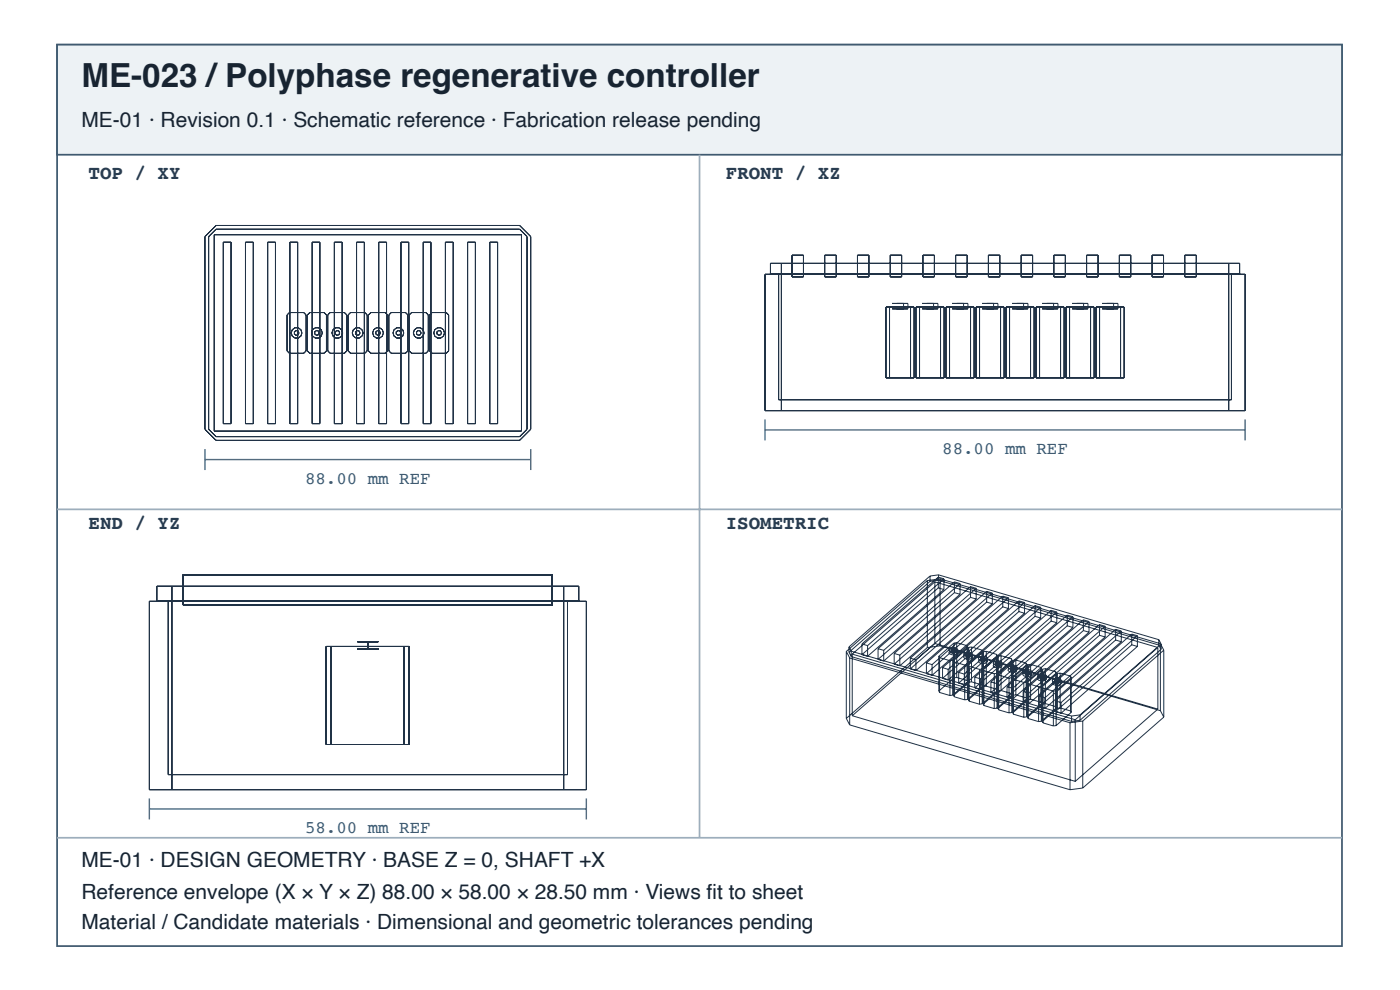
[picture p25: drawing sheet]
<svg xmlns="http://www.w3.org/2000/svg" width="297mm" height="210mm" viewBox="0 0 297 210" stroke-linecap="round" stroke-linejoin="round" font-family="sans-serif">
<defs><g id="words">
<text font-size="7" fill="#182431" x="17.3" y="18.4">ME-023 /Polyphase regenerative controller</text>
<g font-size="4.4" fill="#182431">
<text x="17.3" y="26.9">ME-01 · Revision 0.1 · Schematic reference · Fabrication release pending</text>
<text x="17.3" y="183.9">ME-01 · DESIGN GEOMETRY · BASE Z = 0, SHAFT +X</text>
<text x="17.3" y="190.6">Reference envelope (X × Y × Z) 88.00 × 58.00 × 28.50 mm · Views fi t to sheet</text>
<text x="17.3" y="196.9">Material / Candidate materials · Dimensional and geometric tolerances pending</text>
</g>
<g font-size="4.1" fill="#263d52">
<text x="18.8" y="38">TOP / XY</text>
<text x="154" y="38">FRONT / XZ</text>
<text x="18.8" y="112.1">END / YZ</text>
<text x="154" y="112.1">ISOMETRIC</text>
</g>
<g font-size="3.7" fill="#335b78">
<text x="199.9" y="96.3">88.00 mm REF</text>
<text x="64.7" y="102.6">88.00 mm REF</text>
<text x="64.7" y="176.7">58.00 mm REF</text>
</g>
</g></defs>
<path d="M12.1 9.5h272.6v191.1h-272.6z" fill="none" stroke="#405a70" stroke-width=".37"/>
<path d="M12.1 9.5h272.6v23.3h-272.6z" fill="#edf2f5"/>
<path d="M12.1 9.5h272.6v23.3h-272.6z" fill="none" stroke="#405a70" stroke-width=".37"/>
<path d="M148.4 32.8v144.8M12.1 108h272.6M12.1 177.6h272.6" fill="none" stroke="#9daebc" stroke-width=".37"/>
<g fill="none" stroke="#203246" stroke-width=".21">
<path d="M43.5 50.2l2.3-2.4h64.4l2.4 2.4v40.8l-2.4 2.4h-64.4l-2.3-2.4zM44.3 50.2l1.5-1.6h64.4l1.6 1.6v40.8l-1.6 1.6h-64.4l-1.5-1.6zM45.4 49.8h65.2v41.6h-65.2zM47.4 51.3h1.6v38.5h-1.6zM52.1 51.3h1.6v38.5h-1.6zM56.8 51.3h1.6v38.5h-1.6zM61.5 51.3h1.7v38.5h-1.7zM66.2 51.3h1.7v38.5h-1.7zM70.9 51.3h1.7v38.5h-1.7zM75.6 51.3h1.7v38.5h-1.7zM80.4 51.3h1.6v38.5h-1.6zM85.1 51.3h1.6v38.5h-1.6z"/>
<path d="M89.8 51.3h1.6v38.5h-1.6zM94.5 51.3h1.6v38.5h-1.6zM99.2 51.3h1.7v38.5h-1.7zM103.9 51.3h1.7v38.5h-1.7zM162.3 58.1h101.8v29h-101.8zM163.5 58.1v-2.3h99.5v2.3M165.2 58.1v26.7h96.1v-26.7M165.8 55.8v31.3M168 54.1h2.5v4.6h-2.5zM175 54.1h2.4v4.6h-2.4zM181.9 54.1h2.4v4.6h-2.4zM188.9 54.1h2.4v4.6h-2.4z"/>
<path d="M195.8 54.1h2.4v4.6h-2.4zM202.7 54.1h2.5v4.6h-2.5zM209.7 54.1h2.4v4.6h-2.4zM216.6 54.1h2.5v4.6h-2.5zM223.6 54.1h2.4v4.6h-2.4zM230.5 54.1h2.5v4.6h-2.5zM237.5 54.1h2.4v4.6h-2.4zM244.4 54.1h2.4v4.6h-2.4zM251.4 54.1h2.4v4.6h-2.4zM260.7 55.8v31.3M61.4 66.3h3l.5 .5v7.6l-.5 .5h-3l-.5-.5v-7.6zM62.5 70.4l.3-.3 .4 .1 .2 .4-.2 .4-.4 .1-.3-.3z"/>
<path d="M65.2 66.8l.5-.5h3l.6 .5v7.6l-.6 .5h-3l-.5-.5zM66.8 70.4l.3-.3 .5 .1 .1 .4-.1 .4-.5 .1-.3-.3zM70 66.3h3.1l.5 .5v7.6l-.5 .5h-3.1l-.5-.5v-7.6zM71.1 70.4l.3-.3 .5 .1 .2 .4-.2 .4-.5 .1-.3-.3zM74.4 66.3h3l.5 .5v7.6l-.5 .5h-3l-.5-.5v-7.6zM75.4 70.4l.4-.3 .4 .1 .2 .4-.2 .4-.4 .1-.4-.3zM78.7 66.3h3l.5 .5v7.6l-.5 .5h-3l-.5-.5v-7.6zM79.7 70.4l.4-.3 .4 .1 .2 .4-.2 .4-.4 .1-.4-.3zM82.5 66.8l.5-.5h3l.5 .5v7.6l-.5 .5h-3l-.5-.5zM84.1 70.4l.3-.3 .4 .1 .2 .4-.2 .4-.4 .1-.3-.3zM87.3 66.3h3l.6 .5v7.6l-.6 .5h-3l-.5-.5v-7.6zM88.4 70.4l.3-.3 .5 .1 .1 .4-.1 .4-.5 .1-.3-.3z"/>
<path d="M91.1 66.8l.5-.5h3.1l.5 .5v7.6l-.5 .5h-3.1l-.5-.5zM92.7 70.4l.3-.3 .5 .1 .2 .4-.2 .4-.5 .1-.3-.3zM188 65.1h5.9v15h-5.9zM188.7 65.1v15M189.3 64.3h3.3zM189.3 65.5h3.3zM190.3 64.3h1.4zM190.3 65.5h1.4zM191.7 64.3v1.2M192.6 64.3v1.2M193.2 65.1v15M194.3 65.1h6v15h-6z"/>
<path d="M195.1 65.1v15M195.6 64.3h3.4zM195.6 65.5h3.4zM196.6 64.3h1.5zM196.6 65.5h1.5zM198.1 64.3v1.2M199 64.3v1.2M199.5 65.1v15M200.7 65.1h6v15h-6zM201.4 65.1v15M202 64.3h3.3zM202 65.5h3.3z"/>
<path d="M203 64.3h1.4zM203 65.5h1.4zM204.4 64.3v1.2M205.3 64.3v1.2M205.9 65.1v15M207.1 65.1h5.9v15h-5.9zM207.8 65.1v15M208.4 64.3h3.3zM208.4 65.5h3.3zM209.4 64.3h1.4zM209.4 65.5h1.4zM210.8 64.3v1.2"/>
<path d="M211.7 64.3v1.2M212.3 65.1v15M213.4 65.1h6v15h-6zM214.2 65.1v15M214.7 64.3h3.4zM214.7 65.5h3.4zM215.7 64.3h1.5zM215.7 65.5h1.5zM217.2 64.3v1.2M218.1 64.3v1.2M218.6 65.1v15M219.8 65.1h5.9v15h-5.9z"/>
<path d="M220.5 65.1v15M221.1 64.3h3.3zM221.1 65.5h3.3zM222.1 64.3h1.4zM222.1 65.5h1.4zM223.5 64.3v1.2M224.4 64.3v1.2M225 65.1v15M226.2 65.1h5.9v15h-5.9zM226.9 65.1v15M227.5 64.3h3.3zM227.5 65.5h3.3z"/>
<path d="M228.5 64.3h1.4zM228.5 65.5h1.4zM229.9 64.3v1.2M230.8 64.3v1.2M231.4 65.1v15M232.5 65.1h6v15h-6zM233.3 65.1v15M233.8 64.3h3.4zM233.8 65.5h3.4zM234.8 64.3h1.5zM234.8 65.5h1.5zM236.3 64.3v1.2"/>
<path d="M237.2 64.3v1.2M237.7 65.1v15M31.7 127.5h92.7v39.9h-92.7zM33.3 127.5v-3.2h89.5v3.2M35.7 127.5v36.7h84.7v-36.7M36.5 124.3v43.1M38.9 121.9h78.3v6.4h-78.3zM69.2 137.1h17.6v20.7h-17.6zM70.3 137.1v20.7M75.8 136h4.4zM75.8 137.6h4.4zM77 136h2.1z"/>
<path d="M77 137.6h2.1zM78 136v1.6M85.8 137.1v20.7M119.6 124.3v43.1M179.5 138.1v14.2M179.5 138.1l.8 1.4M180.1 137.1v1.2M180.1 138.3l.5 .9M180.1 137.1l.5 1M180.3 139.5v14.2M180.3 139.5l46.7 13.7M180.6 138.1v1.1"/>
<path d="M180.6 139.2l46.7 13.7M180.6 138.1l46.7 13.7M180.8 138.7l47.3 13.9M180.8 138.7v13M182.9 136.5v2.3M182.9 138.8l1.2 .3M182.9 136.5l1.2 .4M184.1 136.9v2.2M186.3 139.8l1.2 .4M186.3 137.5l1.2 .4M186.3 137.5v2.3M187.5 137.9v2.3"/>
<path d="M189.7 138.5l1.2 .4M189.7 138.5v2.3M190.9 138.9v2.3M193.1 139.5l1.2 .4M193.1 139.5v2.3M194.3 139.9v2.3M196.7 123.1v14.2M196.7 137.3l-17.2 15M196.7 123.1l-17.2 15M197.3 122.1v1.2M197.3 123.3l-17.2 15M197.3 122.1l-17.2 15"/>
<path d="M198.3 123.4l47.3 13.9M198.3 123.4l-17.5 15.3M198.3 123.4v13M198.3 136.4l47.3 13.9M198.3 136.4l-17.5 15.3M199.1 122.4l-16.2 14.1M199.1 122.4v2.2M199.1 124.6l-16.2 14.2M199.1 124.6l1.2 .4M199.1 122.4l1.2 .3M199.1 121.9v1.1M199.1 123l46.7 13.8"/>
<path d="M199.1 121.9l46.7 13.7M199.1 123l-1.8 .3M199.1 121.9l-1.8 .2M199.2 139.1v7.4M199.2 139.1l.1 .3M199.3 139.4v7.4M199.3 139.4l2.2 .7M199.4 136.9l46.8 13.8M199.4 136.9l-2.7 .4M199.4 122.7l-2.7 .4M199.4 122.7l46.8 13.8M199.4 122.7v14.2"/>
<path d="M200.3 122.7v2.3M200.3 122.7l-16.2 14.2M200.3 125l-16.2 14.1M201.4 137.5a1.33 1.33 0 0 1 1.8 .2 1.13 1.13 0 0 1-1.9 .1zM201.4 138.1a1.33 1.33 0 0 1 1.8 .2 1.13 1.13 0 0 1-1.9 .1zM201.8 137.8l.6-.2 .2 .1v.2l-.3 .1zM201.8 138.3l.6-.1 .2 .1v.2l-.3 .1zM202.1 140v7.4M202.1 140l-.6 .1M202.4 136.3v7.4M202.4 136.3l-3.2 2.8M202.5 123.4l-16.2 14.1"/>
<path d="M202.5 123.4v2.2M202.5 125.6l-16.2 14.2M202.5 125.6l1.2 .4M202.5 123.4l1.2 .3M202.6 137.9v.6M203 136.2v7.4M203 136.2l2.2 .7M203 136.2l-.6 .1M203.1 138v.6M203.7 123.7l-16.2 14.2M203.7 123.7v2.3M203.7 126l-16.2 14.2"/>
<path d="M204.6 138.5a1.33 1.33 0 0 1 1.7 .2 1.13 1.13 0 0 1-1.9 .1zM204.6 139a1.33 1.33 0 0 1 1.7 .2 1.13 1.13 0 0 1-1.9 .1zM205 138.7l.5-.2 .3 .1v.2l-.4 .1zM205 139.3l.5-.2 .3 .1v.2l-.4 .1zM205.2 136.9v7.4M205.2 136.9l.1 .3M205.3 137.2v7.4l-.1-.3M205.3 137.2l-3.2 2.8M205.5 137.2v7.4M205.5 137.2l-3.2 2.9M205.8 138.8v.6M205.9 124.4v2.2"/>
<path d="M205.9 126.6l1.2 .4M205.9 124.4l1.2 .3M205.9 124.4l-16.2 14.1M205.9 126.6l-16.2 14.2M206.1 137.2l2.2 .6M206.1 137.2v7.4M206.1 137.2h-.6M206.2 139v.5M207.1 124.7l-16.2 14.2M207.1 124.7v2.3M207.1 127l-16.2 14.2M207.7 139.4a1.33 1.33 0 0 1 1.8 .2 1.13 1.13 0 0 1-1.9 .1z"/>
<path d="M207.7 140a1.33 1.33 0 0 1 1.8 .2 1.13 1.13 0 0 1-1.9 .1zM208.1 139.6l.5-.2 .3 .2v.1l-.3 .1zM208.3 137.8l.2 .3v7.4M208.3 137.8v7.4M208.7 138.2v7.4l.5-.1M208.7 138.2l-3.3 2.8M208.9 139.7v.6M209.2 138.1l2.2 .6M209.2 138.1v7.4M209.2 138.1l-.5 .1M209.3 125.4l1.2 .3M209.3 125.4l-16.2 14.1"/>
<path d="M209.3 125.4v2.3M209.3 127.7l-16.2 14.1M209.3 127.7l1.2 .3M209.3 139.9v.5M210.5 125.7l-16.2 14.2M210.5 125.7v2.3M210.5 128l-16.2 14.2M211.4 138.7v8.5M211.4 138.7l.2 .3M211.6 139v7.4M211.6 139l-3.2 2.8M211.8 139.1v7.4"/>
<path d="M211.8 139.1l-3.2 2.8M212.4 139l2.2 .7M212.4 139v7.4M212.4 139l-.6 .1M212.7 128.7l1.2 .3M212.7 126.4l-16.2 14.1M212.7 126.4v2.3M212.7 128.7l-16.2 14.1M212.7 126.4l1.2 .3M213.9 126.7l-16.2 14.2M213.9 126.7v2.3M213.9 129l-16.2 14.2"/>
<path d="M214.6 139.7v7.3M214.6 139.7l.1 .3M214.7 140v7.3M214.7 140l-3.2 2.8M215.5 139.9l2.2 .7M215.5 139.9v7.4M215.5 139.9l-.6 .1M216.2 127.4l-16.2 14.2M216.2 127.4v2.3M216.2 129.7l-16.2 14.1M216.2 129.7l1.2 .3M216.2 127.4l1.2 .3"/>
<path d="M217.4 127.7l-16.2 14.2M217.4 127.7v2.3M217.4 130l-16.2 14.2M219.6 130.7l1.2 .3M219.6 128.4l1.2 .3M219.6 128.4l-16.2 14.2M219.6 128.4v2.3M219.6 130.7l-16.2 14.1M220.8 128.7l-16.2 14.2M220.8 128.7v2.3M220.8 131l-18.7 16.4M223 131.7l1.2 .3"/>
<path d="M223 129.4l1.2 .4M223 129.4l-16.2 14.2M223 129.4v2.3M223 131.7l-16.2 14.1M224.2 129.8l-16.2 14.1M224.2 129.8v2.2M224.2 132l-18.8 16.4M226.4 132.7l1.2 .3M226.4 130.4l1.2 .4M226.4 130.4l-16.2 14.2M226.4 130.4v2.3M226.4 132.7l-16.2 14.1"/>
<path d="M227.6 130.8l-16.2 14.1-1.2-.3M227.6 130.8v2.2M227.6 133l-16.2 14.2M229.8 131.4v2.3M229.8 133.7l1.2 .3M229.8 131.4l1.2 .4M229.8 131.4l-16.2 14.2M229.8 133.7l-16.2 14.1M231 134l-16.2 14.2-1.2-.4M231 131.8l-16.2 14.1-1.2-.3M231 131.8v2.2M233.3 132.4v2.3"/>
<path d="M233.3 132.4l1.2 .4M233.3 132.4l-16.2 14.2M233.3 134.7l-16.2 14.2M233.3 134.7l1.2 .3M234.5 132.8l-16.2 14.1M234.5 132.8v2.2M234.5 135l-16.2 14.2M236.7 135.7l1.2 .4M236.7 133.4l-16.2 14.2M236.7 133.4v2.3M236.7 135.7l-18.7 16.3M236.7 133.4l1.2 .4"/>
<path d="M237.9 136.1l-16.2 14.1v-2.3M237.9 133.8l-16.2 14.1M237.9 133.8v2.3M240.1 136.7l1.2 .4M240.1 134.4l-16.2 14.2M240.1 134.4v2.3M240.1 136.7l-16.2 14.2M240.1 134.4l1.2 .4M241.3 134.8l-16.2 14.1M241.3 134.8v2.3M241.3 137.1l-16.2 14.1M245.6 137.3l-17.5 15.3"/>
<path d="M245.6 137.3v13M245.8 135.6v1.2M245.8 136.8l.5 .9M245.8 135.6l.5 .9M246.2 136.5l.7 1.3M246.2 136.5v14.2M246.3 136.5v1.2M246.3 137.7l-17.2 15M246.3 136.5l-17.2 15.1M246.9 137.8l-17.2 15.1M246.9 137.8v14.2M179.5 152.3l.8 1.4"/>
<path d="M180.3 153.7l46.7 13.7M180.8 151.7l47.3 14M189.7 140.8l1.2 .4M193.1 141.8l1.2 .4M196.5 140.5v2.3M196.5 142.8l1.2 .4M196.5 140.5l1.2 .4M197.7 140.9v2.3M199.2 146.5l.1 .3M199.3 146.8l2.2 .7M200 143.8l1.2 .4M200 141.6l1.2 .3"/>
<path d="M200 141.6v2.2M201.2 141.9v2.3M201.5 140.1v7.4M202.1 147.4l-.6 .1M202.3 140.1v7.3M202.3 147.4l.2 .3M202.3 140.1l.2 .2M202.4 143.7l-3.2 2.8M202.5 147.7l2.2 .7M202.5 140.3l2.2 .7M202.5 140.3v7.4M203 143.6l2.2 .7"/>
<path d="M203 143.6l-.6 .1M203.4 142.6v2.2M203.4 142.6l1.2 .3M204.6 142.9v2.3l-1.2-.4M204.7 141v7.4M204.7 141l.5-.1v7.4M205.2 148.3l-.5 .1M205.4 141v7.4M205.4 148.4l.2 .3M205.4 141l.2 .3M205.5 144.6l-3.2 2.8M205.6 141.3l2.2 .6"/>
<path d="M205.6 141.3v7.4M205.6 148.7l2.2 .6M206.1 144.6l2.2 .6M206.1 144.6h-.6M206.8 143.6l1.2 .3M206.8 143.6v2.2M207.8 141.9v7.4M208 143.9v2.3l-1.2-.4M208.1 140.2l.5-.2 .3 .1v.2l-.3 .1zM208.3 145.2l.2 .3M208.4 141.8v7.4M208.4 149.2l-.6 .1"/>
<path d="M208.4 141.8l-.6 .1M208.5 145.5l-3.3 2.8M208.6 141.9v7.4M208.6 149.3l.1 .3M208.6 141.9l.1 .3M208.7 142.2l2.2 .6M208.7 149.6l2.2 .6M208.7 142.2v7.4M209.2 145.5l2.2 .6 .2 .3M210.2 146.8l1.2 .4M210.2 144.6v2.2M210.8 140.3a1.33 1.33 0 0 1 1.8 .2 1.13 1.13 0 0 1-1.9 .1z"/>
<path d="M210.8 140.9a1.33 1.33 0 0 1 1.8 .2 1.13 1.13 0 0 1-1.9 .1zM210.9 142.8v7.4M211.2 140.5l.6-.2 .3 .2-.1 .2-.3 .1zM211.2 141.1l.6-.2 .3 .1-.1 .2-.3 .1zM211.5 142.8v7.3M211.5 150.1l-.6 .1M211.5 142.8h-.6M211.6 146.4l-3.2 2.8M211.7 142.8v7.4M211.7 150.2l.2 .3M211.7 142.8l.2 .3M211.8 146.5l-3.2 2.8"/>
<path d="M211.9 143.1l2.2 .7M211.9 143.1v7.4M211.9 150.5l2.2 .6M212 140.7v.5M212.4 146.4l2.2 .6M212.4 146.4l-.6 .1M212.5 140.8v.6M213.6 145.6v2.2M214 141.2a1.33 1.33 0 0 1 1.7 .2 1.13 1.13 0 0 1-1.9 .1zM214 141.8a1.33 1.33 0 0 1 1.7 .2 1.13 1.13 0 0 1-1.9 .1zM214.1 143.8v7.3M214.4 141.5l.5-.2 .3 .1v.2l-.3 .1z"/>
<path d="M214.4 142l.5-.2 .3 .2v.2l-.3 .1zM214.6 147l.1 .3M214.7 143.7v7.4M214.7 151.1h-.6M214.7 143.7l-.6 .1M214.7 147.3l-3.2 2.8M214.9 143.7v7.4M214.9 151.1l.1 .3M214.9 143.7l.1 .3M214.9 140v7.4M214.9 147.4l-3.2 2.8M214.9 140l-3.2 2.8"/>
<path d="M215 151.4l2.2 .7M215 144v7.4M215 144l2.2 .7M215.2 141.6v.6M215.5 147.3l2.2 .7M215.5 147.3l-.6 .1M215.6 141.7v.6M217.1 148.9l1.2 .3M217.1 146.6v2.3M217.1 146.6l1.2 .3M217.1 142.2a1.33 1.33 0 0 1 1.8 .1 1.13 1.13 0 0 1-1.9 .1zM217.1 142.7a1.33 1.33 0 0 1 1.8 .2 1.13 1.13 0 0 1-1.9 .1z"/>
<path d="M217.2 144.7v7.4M217.5 142.4l.5-.2 .3 .1v.2l-.3 .1zM217.5 143l.5-.2 .3 .1v.2l-.3 .1zM217.7 140.6v7.4M217.7 148l.2 .3M217.7 140.6l.2 .3M217.8 144.6v7.4M217.8 152l-.6 .1M217.8 144.6l-.6 .1M217.9 140.9v7.4M217.9 148.3l-3.2 2.8M217.9 140.9l-3.2 2.8"/>
<path d="M218 144.7v7.3M218 152l.1 .3M218 144.7l.1 .3M218.1 140.9l-3.2 2.8M218.1 140.9v7.4M218.1 148.3l-3.2 2.8M218.1 152.3l2.2 .7M218.1 145l2.2 .6M218.1 145v7.3M218.3 146.9v2.3M218.3 142.5v.6M218.6 140.9v7.3"/>
<path d="M218.6 140.9l2.2 .6M218.6 148.2l2.2 .7M218.6 148.2l-.5 .1M218.6 140.9h-.5M218.7 142.6v.6M220.2 143.1a1.33 1.33 0 0 1 1.8 .2 1.13 1.13 0 0 1-1.9 .1zM220.2 143.6a1.33 1.33 0 0 1 1.8 .2 1.13 1.13 0 0 1-1.9 .1zM220.3 145.6v7.4M220.5 147.6l1.2 .3M220.5 147.6v2.3M220.6 143.3l.2-.2 .7 .1-.1 .2-.3 .1zM220.6 143.9l.6-.2 .3 .1-.1 .2-.3 .1z"/>
<path d="M220.8 141.5v7.4M220.8 148.9l.2 .3M220.8 141.5l.2 .3M220.9 145.5v7.4M220.9 152.9l-.6 .1M220.9 145.5l-.6 .1M221 141.8v7.4M221 149.2l-3.2 2.8M221 141.8l-3.2 2.8M221.1 145.6v7.4M221.1 153l.2 .3M221.1 145.6l.2 .3"/>
<path d="M221.2 141.9v7.3h.6M221.2 141.9l-3.2 2.8M221.3 153.3l2.2 .6M221.3 145.9l2.2 .6M221.3 145.9v7.4M221.4 143.4v.6M221.8 149.2l2.2 .6M221.8 141.8v7.4M221.8 141.8l2.2 .6M221.8 141.8l-.6 .1M221.9 143.6v.5M223.4 144a1.33 1.33 0 0 1 1.7 .2 1.13 1.13 0 0 1-1.9 .1z"/>
<path d="M223.4 144.6a1.33 1.33 0 0 1 1.7 .2 1.13 1.13 0 0 1-1.9 .1zM223.5 146.5v7.4M223.8 144.2l.2-.1 .6 .1v.2l-.3 .1zM223.8 144.8l.2-.2 .6 .1v.2l-.3 .1zM223.9 148.6v2.3M223.9 150.9l1.2 .3M223.9 148.6l1.2 .3M224 142.4v7.4M224 149.8l.1 .3M224 142.4l.1 .3M224.1 146.4v7.4M224.1 153.8l-.6 .1"/>
<path d="M224.1 146.4l-.6 .1M224.1 142.7v7.4M224.1 150.1l-3.2 2.8M224.1 142.7l-3.2 2.8M224.3 142.8v7.4M224.3 150.2l-3.2 2.8M224.3 142.8l-3.2 2.8M224.6 144.4v.5M224.9 150.1l2.2 .6M224.9 142.7l2.2 .6M224.9 142.7v7.4M224.9 150.1l-.6 .1"/>
<path d="M224.9 142.7l-.6 .1M225 144.5v.6M225.1 148.9v2.3M227 153.2v14.2M227.1 143.3v7.4M227.1 150.7l.2 .3M227.1 143.3l.2 .3M227.3 143.6v7.4M227.3 151l-3.2 2.8M227.3 143.6l-3.2 2.8M227.3 151.8v1.1M228.1 152.6v13.1"/>
<path d="M229.1 151.6v1.1M229.1 152.7l-1.8 .2M229.1 151.6l-1.8 .2M229.7 152.9l-2.7 .3M229.7 152.9v14.2M245.6 150.3l-17.5 15.4M246.2 150.7l.7 1.3M246.9 152l-17.2 15.1M229.7 167.1l-2.7 .3"/>
<circle cx="62.9" cy="70.6" r="1.14"/>
<circle cx="67.2" cy="70.6" r="1.14"/>
<circle cx="71.6" cy="70.6" r="1.14"/>
<circle cx="75.9" cy="70.6" r="1.14"/>
<circle cx="80.2" cy="70.6" r="1.14"/>
<circle cx="84.5" cy="70.6" r="1.14"/>
<circle cx="88.8" cy="70.6" r="1.14"/>
<circle cx="93.2" cy="70.6" r="1.14"/>
</g>
<path d="M43.5 95.2v4.5M43.5 97.4h69.1M112.6 95.2v4.5M162.3 88.9v4.5M162.3 91.1h101.8M264.1 88.9v4.5M31.7 169.3v4.4M31.7 171.5h92.7M124.4 169.3v4.4" fill="none" stroke="#466b86" stroke-width=".3"/>
<use href="#words"/>
</svg>
